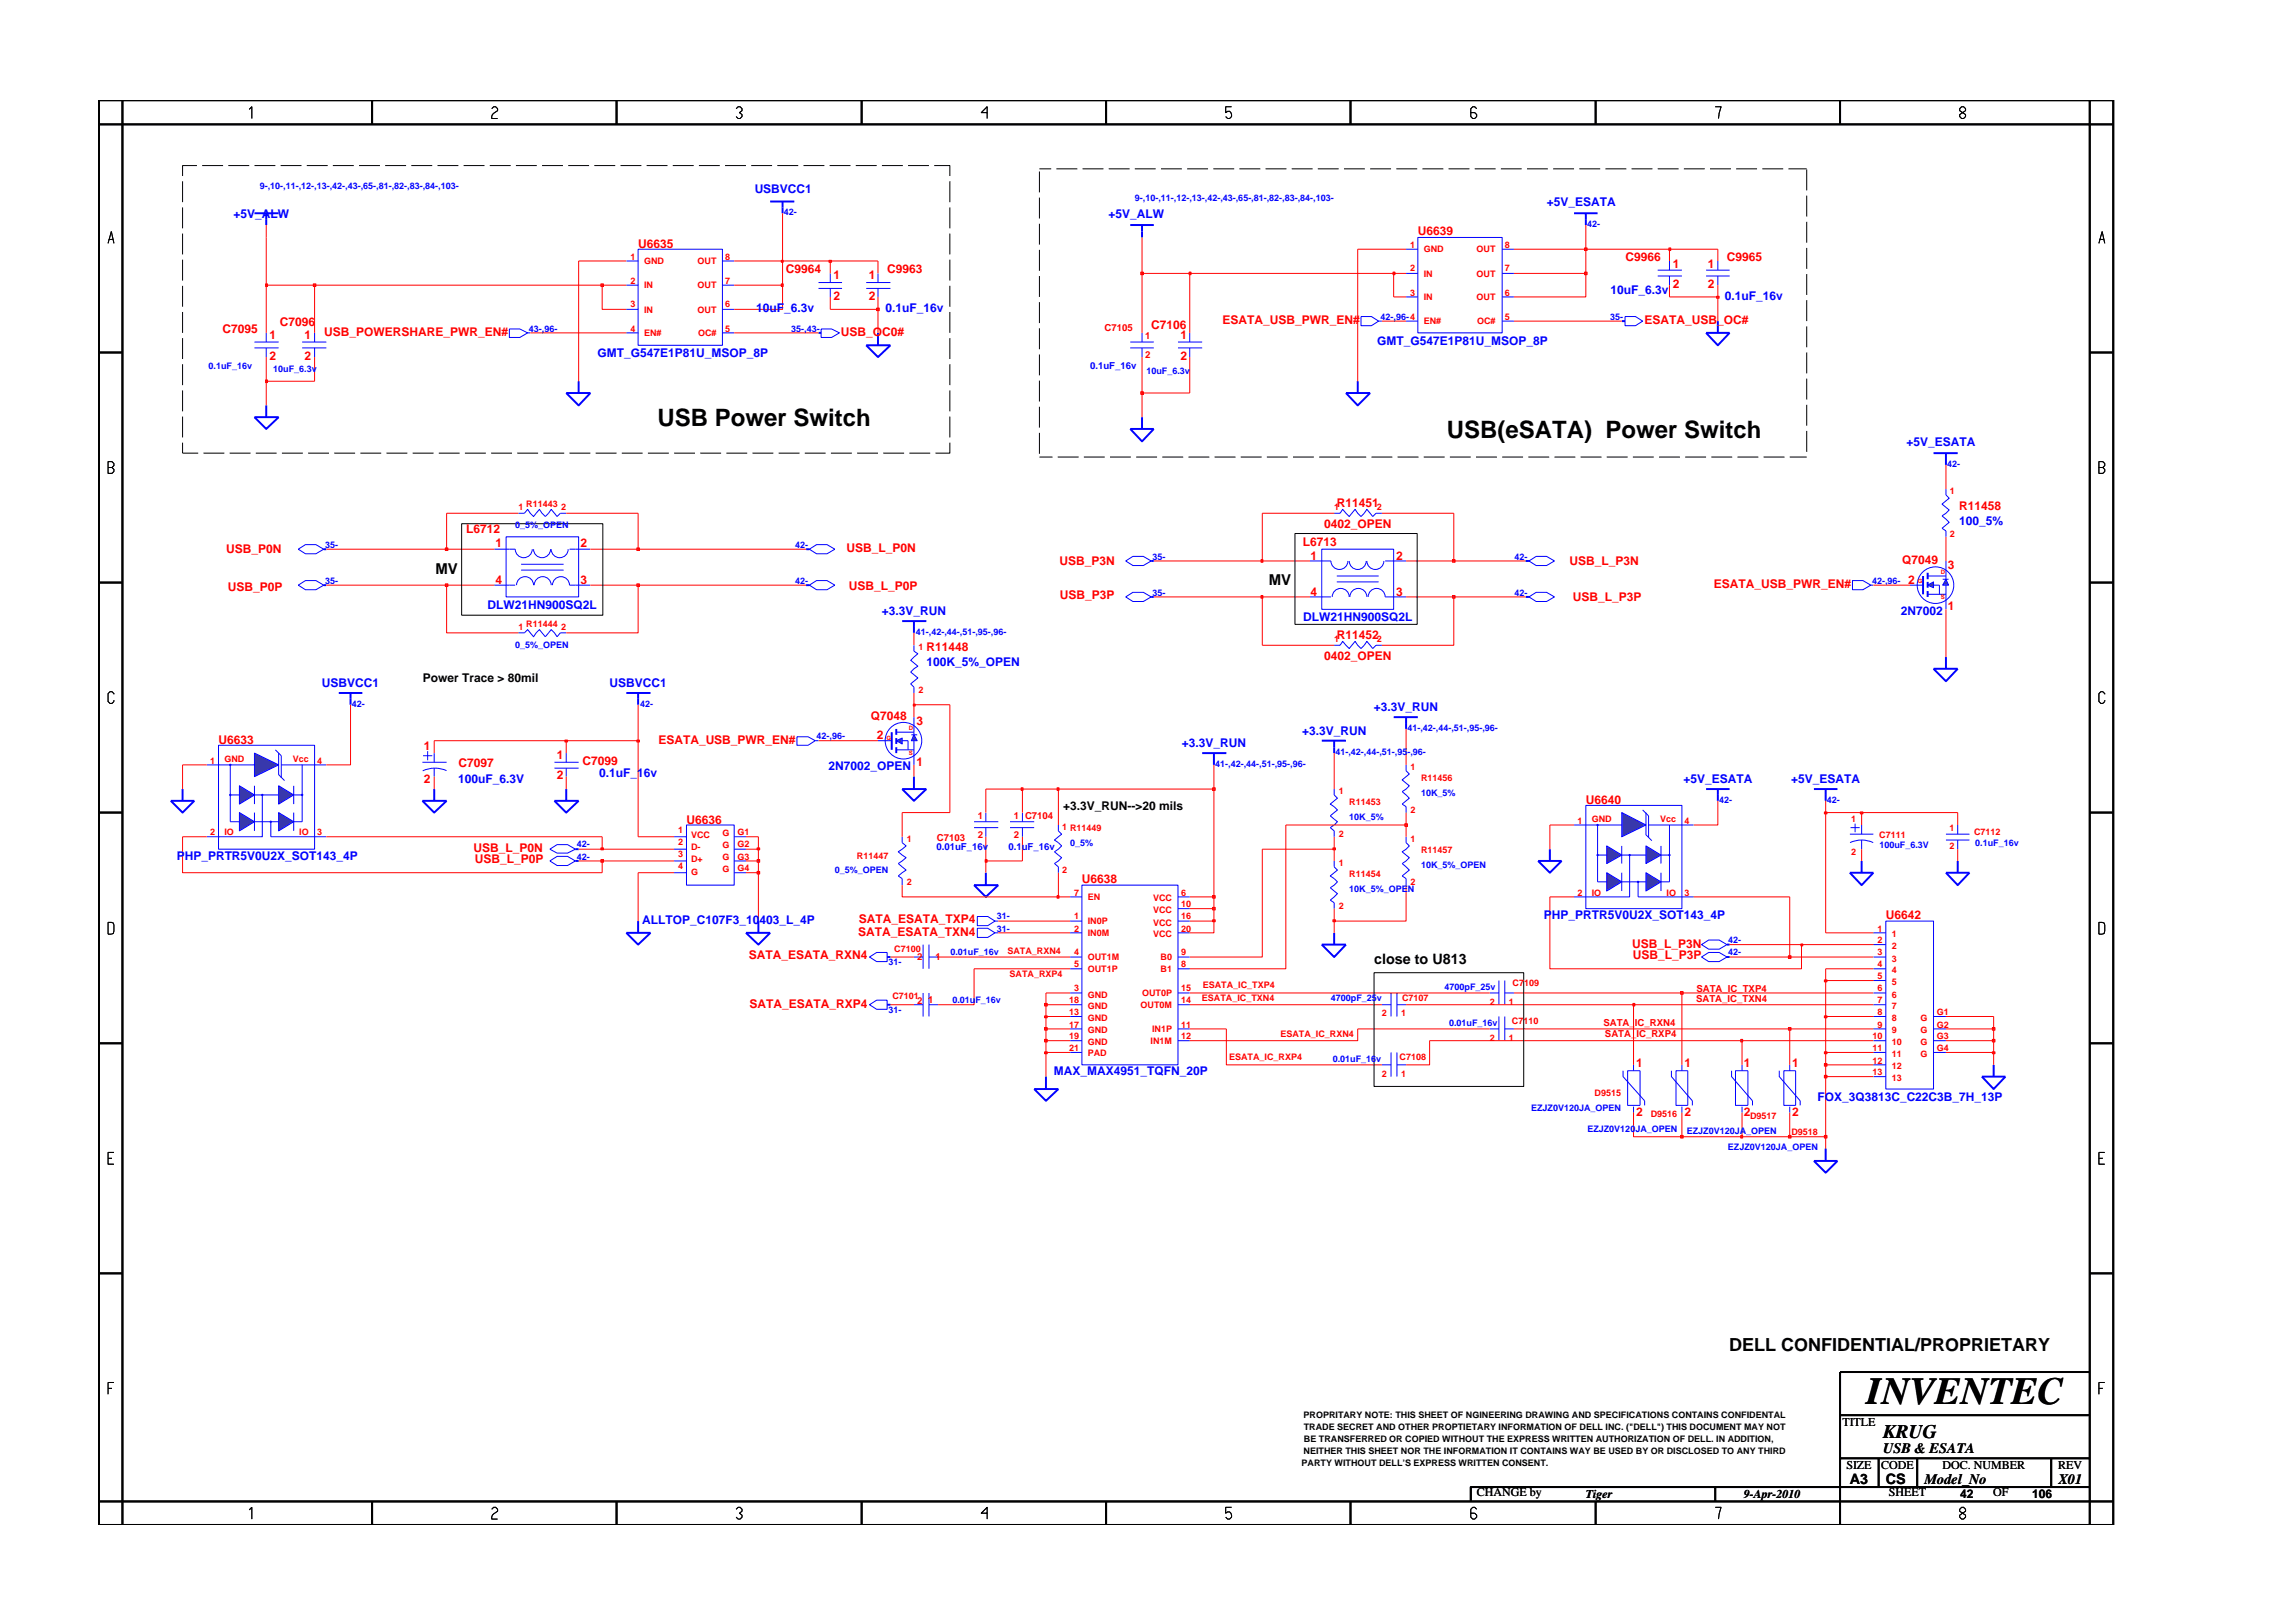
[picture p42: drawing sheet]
<svg xmlns="http://www.w3.org/2000/svg" width="297mm" height="210mm" viewBox="0 0 297 210" stroke-linecap="round" stroke-linejoin="round" font-family="sans-serif">
<defs><g id="words">
<text font-size="5" x="241.8" y="181.9">INVENTEC</text>
<g font-size="3.1">
<text x="85.2" y="55.2">USB Power Switch</text>
<text x="187.4" y="56.7">USB(eSATA) Power Switch</text>
</g>
<text font-size="2.5" x="244" y="186.3">KRUG</text>
<text font-size="2.3" x="224" y="175">DELL CONFIDENTIAL/PROPRIETARY</text>
<g font-size="1.9">
<text x="56.4" y="74.4">MV</text>
<text x="164.3" y="75.7">MV</text>
<text x="178" y="124.9">close to U813</text>
<text x="244" y="188.2">USB &amp; ESATA</text>
<text x="239.6" y="192.2">A3</text>
<text x="244.3" y="192.3">CS</text>
<text x="249.3" y="192.2">Model_No</text>
<text x="266.6" y="192.2">X01</text>
</g>
<g font-size="1.6" fill="#00f">
<text x="30.2" y="28.2">+5V_ALW</text>
<text x="97.8" y="25.1">USBVCC1</text>
<text x="143.6" y="28.2">+5V_ALW</text>
<text x="200.4" y="26.7">+5V_ESATA</text>
<text x="98" y="40.4">10uF_6.3v</text>
<text x="114.7" y="40.4">0.1uF_16v</text>
<text x="208.6" y="38.1">10uF_6.3v</text>
<text x="223.4" y="38.8">0.1uF_16v</text>
<text x="77.4" y="46.3">GMT_G547E1P81U_MSOP_8P</text>
<text x="178.4" y="44.7">GMT_G547E1P81U_MSOP_8P</text>
<text x="247" y="57.7">+5V_ESATA</text>
<text x="253.8" y="68">100_5%</text>
<text x="63.1" y="78.9">DLW21HN900SQ2L</text>
<text x="114.2" y="79.7">+3.3V_RUN</text>
<text x="168.8" y="80.5">DLW21HN900SQ2L</text>
<text x="246.2" y="79.6">2N7002</text>
<text x="41.7" y="89">USBVCC1</text>
<text x="79" y="89">USBVCC1</text>
<text x="120" y="86.3">100K_5%_OPEN</text>
<text x="168.7" y="95.2">+3.3V_RUN</text>
<text x="178" y="92.1">+3.3V_RUN</text>
<text x="59.3" y="101.5">100uF_6.3V</text>
<text x="77.6" y="100.6">0.1uF_16v</text>
<text x="107.3" y="99.8">2N7002_OPEN</text>
<text x="153.1" y="96.8">+3.3V_RUN</text>
<text x="218.1" y="101.5">+5V_ESATA</text>
<text x="232" y="101.5">+5V_ESATA</text>
<text x="22.9" y="111.4">PHP_PRTR5V0U2X_SOT143_4P</text>
<text x="83.2" y="119.7">ALLTOP_C107F3_10403_L_4P</text>
<text x="200" y="119.1">PHP_PRTR5V0U2X_SOT143_4P</text>
<text x="136.5" y="139.3">MAX_MAX4951_TQFN_20P</text>
<text x="235.4" y="142.6">FOX_3Q3813C_C22C3B_7H_13P</text>
</g>
<g font-size="1.6" fill="#f00">
<text x="82.7" y="32.1">U6635</text>
<text x="101.8" y="35.4">C9964</text>
<text x="114.9" y="35.4">C9963</text>
<text x="183.7" y="30.5">U6639</text>
<text x="210.6" y="33.8">C9966</text>
<text x="216.7" y="34.7">1</text>
<text x="221.2" y="34.7">1</text>
<text x="223.7" y="33.8">C9965</text>
<text x="108" y="36.2">1</text>
<text x="108" y="38.8">2</text>
<text x="112.5" y="36.2">1</text>
<text x="112.5" y="38.8">2</text>
<text x="158.4" y="42">ESATA_USB_PWR_EN#</text>
<text x="213" y="42">ESATA_USB_OC#</text>
<text x="216.7" y="37.3">2</text>
<text x="221.2" y="37.3">2</text>
<text x="28.8" y="43.2">C7095</text>
<text x="34.9" y="44">1</text>
<text x="34.9" y="46.6">2</text>
<text x="36.3" y="42.2">C7096</text>
<text x="39.5" y="44">1</text>
<text x="39.5" y="46.6">2</text>
<text x="42" y="43.5">USB_POWERSHARE_PWR_EN#</text>
<text x="108.9" y="43.5">USB_OC0#</text>
<text x="149.1" y="42.6">C7106</text>
<text x="152.9" y="44">1</text>
<text x="152.9" y="46.6">2</text>
<text x="173.2" y="65.7">R11451</text>
<text x="29.3" y="71.6">USB_P0N</text>
<text x="60.4" y="69">L6712</text>
<text x="64.2" y="70.9">1</text>
<text x="75.2" y="70.9">2</text>
<text x="109.7" y="71.5">USB_L_P0N</text>
<text x="168.8" y="70.7">L6713</text>
<text x="171.5" y="68.4">0402_OPEN</text>
<text x="253.8" y="66.1">R11458</text>
<text x="29.5" y="76.5">USB_P0P</text>
<text x="64.2" y="75.6">4</text>
<text x="75.2" y="75.6">3</text>
<text x="110" y="76.5">USB_L_P0P</text>
<text x="137.2" y="73.2">USB_P3N</text>
<text x="137.3" y="77.6">USB_P3P</text>
<text x="169.8" y="72.5">1</text>
<text x="169.8" y="77.2">4</text>
<text x="180.9" y="72.5">2</text>
<text x="180.9" y="77.2">3</text>
<text x="203.3" y="73.2">USB_L_P3N</text>
<text x="203.7" y="77.8">USB_L_P3P</text>
<text x="222" y="76.2">ESATA_USB_PWR_EN#</text>
<text x="246.4" y="73.1">Q7049</text>
<text x="247.2" y="75.6">2</text>
<text x="252.3" y="73.8">3</text>
<text x="173.2" y="82.7">R11452</text>
<text x="252.3" y="79">1</text>
<text x="120" y="84.4">R11448</text>
<text x="171.5" y="85.5">0402_OPEN</text>
<text x="112.8" y="93.2">Q7048</text>
<text x="113.6" y="95.8">2</text>
<text x="118.7" y="93.9">3</text>
<text x="28.3" y="96.4">U6633</text>
<text x="54.9" y="97.1">1</text>
<text x="54.9" y="101.5">2</text>
<text x="59.4" y="99.3">C7097</text>
<text x="72.1" y="98.3">1</text>
<text x="72.1" y="101">2</text>
<text x="75.5" y="99.1">C7099</text>
<text x="85.3" y="96.4">ESATA_USB_PWR_EN#</text>
<text x="118.7" y="99.2">1</text>
<text x="88.9" y="106.7">U6636</text>
<text x="205.4" y="104.2">U6640</text>
<text x="61.3" y="110.3">USB_L_P0N</text>
<text x="61.5" y="111.8">USB_L_P0P</text>
<text x="111.2" y="119.6">SATA_ESATA_TXP4</text>
<text x="140.2" y="114.4">U6638</text>
<text x="244.3" y="119.1">U6642</text>
<text x="97" y="124.3">SATA_ESATA_RXN4</text>
<text x="111.2" y="121.2">SATA_ESATA_TXN4</text>
<text x="211.4" y="122.8">USB_L_P3N</text>
<text x="211.5" y="124.3">USB_L_P3P</text>
<text x="97.1" y="130.6">SATA_ESATA_RXP4</text>
<text x="211.9" y="138.3">1</text>
<text x="218.2" y="138.3">1</text>
<text x="225.9" y="138.3">1</text>
<text x="232.2" y="138.3">1</text>
<text x="211.9" y="144.6">2</text>
<text x="218.2" y="144.6">2</text>
<text x="225.9" y="144.6">2</text>
<text x="232.2" y="144.6">2</text>
</g>
<g font-size="1.6">
<text x="54.8" y="88.4">Power Trace &gt; 80mil</text>
<text x="137.7" y="104.9">+3.3V_RUN--&gt;20 mils</text>
<text x="238.7" y="184.8">TITLE</text>
<text x="239.2" y="190.4">SIZE</text>
<text x="243.7" y="190.4">CODE</text>
<text x="251.7" y="190.4">DOC. NUMBER</text>
<text x="266.6" y="190.4">REV</text>
<text x="191.3" y="193.8">CHANGE by</text>
<text x="205.4" y="194.1">Tiger</text>
<text x="225.9" y="194.1">9-Apr-2010</text>
<text x="244.7" y="193.8">SHEET</text>
<text x="253.9" y="194.1">42</text>
<text x="258.2" y="193.8">OF</text>
<text x="263.3" y="194.1">106</text>
</g>
<g font-size="1.2" fill="#00f">
<text x="33.6" y="24.5">9-,10-,11-,12-,13-,42-,43-,65-,81-,82-,83-,84-,103-</text>
<text x="101.5" y="27.9">42-</text>
<text x="147" y="26">9-,10-,11-,12-,13-,42-,43-,65-,81-,82-,83-,84-,103-</text>
<text x="205.6" y="29.4">42-</text>
<text x="178.8" y="41.4">42-,96-4</text>
<text x="208.6" y="41.4">35-</text>
<text x="27" y="47.9">0.1uF_16v</text>
<text x="68.5" y="43">43-,96-</text>
<text x="102.5" y="43">35-,43-</text>
<text x="141.2" y="47.8">0.1uF_16v</text>
<text x="35.4" y="48.2">10uF_6.3v</text>
<text x="148.5" y="48.5">10uF_6.3v</text>
<text x="252.3" y="60.5">42-</text>
<text x="42.1" y="71">35-</text>
<text x="66.8" y="68.4">0_5%_OPEN</text>
<text x="103" y="71">42-</text>
<text x="42.1" y="75.6">35-</text>
<text x="103" y="75.6">42-</text>
<text x="149.3" y="72.5">35-</text>
<text x="149.3" y="77.2">35-</text>
<text x="196.2" y="72.5">42-</text>
<text x="196.2" y="77.2">42-</text>
<text x="242.5" y="75.6">42-,96-</text>
<text x="66.8" y="83.9">0_5%_OPEN</text>
<text x="118.6" y="82.2">41-,42-,44-,51-,95-,96-</text>
<text x="45.6" y="91.6">42-</text>
<text x="82.9" y="91.6">42-</text>
<text x="105.8" y="95.8">42-,96-</text>
<text x="182.3" y="94.7">41-,42-,44-,51-,95-,96-</text>
<text x="157.4" y="99.3">41-,42-,44-,51-,95-,96-</text>
<text x="173" y="97.8">41-,42-,44-,51-,95-,96-</text>
<text x="174.8" y="106.2">10K_5%</text>
<text x="184.1" y="103.2">10K_5%</text>
<text x="222.7" y="104">42-</text>
<text x="236.7" y="104">42-</text>
<text x="74.7" y="111.4">42-</text>
<text x="74.7" y="109.8">42-</text>
<text x="108.2" y="113.1">0_5%_OPEN</text>
<text x="121.3" y="110.2">0.01uF_16v</text>
<text x="130.6" y="110.2">0.1uF_16v</text>
<text x="138.6" y="109.6">0_5%</text>
<text x="184.1" y="112.5">10K_5%_OPEN</text>
<text x="243.5" y="109.8">100uF_6.3V</text>
<text x="255.9" y="109.6">0.1uF_16v</text>
<text x="129.1" y="119.1">31-</text>
<text x="174.8" y="115.6">10K_5%_OPEN</text>
<text x="115.1" y="125">31-</text>
<text x="123.1" y="123.7">0.01uF_16v</text>
<text x="129.1" y="120.7">31-</text>
<text x="223.9" y="123.7">42-</text>
<text x="223.9" y="122.2">42-</text>
<text x="115.1" y="131.2">31-</text>
<text x="123.4" y="129.9">0.01uF_16v</text>
<text x="172.4" y="129.7">4700pF_25v</text>
<text x="187.1" y="128.3">4700pF_25v</text>
<text x="172.7" y="137.5">0.01uF_16v</text>
<text x="187.7" y="133">0.01uF_16v</text>
<text x="198.3" y="144">EZJZ0V120JA_OPEN</text>
<text x="205.6" y="146.7">EZJZ0V120JA_OPEN</text>
<text x="218.5" y="146.9">EZJZ0V120JA_OPEN</text>
<text x="223.8" y="149">EZJZ0V120JA_OPEN</text>
</g>
<g font-size="1.2" fill="#f00">
<text x="81.7" y="33.6">1</text>
<text x="83.4" y="34.2">GND</text>
<text x="90.4" y="34.2">OUT</text>
<text x="93.9" y="33.6">8</text>
<text x="182.7" y="35.2">2</text>
<text x="182.7" y="32.1">1</text>
<text x="184.4" y="35.8">IN</text>
<text x="184.4" y="32.7">GND</text>
<text x="191.3" y="35.8">OUT</text>
<text x="191.3" y="32.7">OUT</text>
<text x="194.9" y="35.2">7</text>
<text x="194.9" y="32.1">8</text>
<text x="81.7" y="36.8">2</text>
<text x="81.7" y="39.8">3</text>
<text x="83.4" y="37.4">IN</text>
<text x="83.4" y="40.5">IN</text>
<text x="90.4" y="40.5">OUT</text>
<text x="90.4" y="37.4">OUT</text>
<text x="93.9" y="39.8">6</text>
<text x="93.9" y="36.8">7</text>
<text x="182.7" y="38.3">3</text>
<text x="184.4" y="38.9">IN</text>
<text x="191.3" y="38.9">OUT</text>
<text x="194.9" y="38.3">6</text>
<text x="194.9" y="41.4">5</text>
<text x="81.7" y="43">4</text>
<text x="83.4" y="43.5">EN#</text>
<text x="90.4" y="43.5">OC#</text>
<text x="93.9" y="43">5</text>
<text x="143.1" y="42.9">C7105</text>
<text x="148.4" y="46.4">2</text>
<text x="148.4" y="44">1</text>
<text x="184.4" y="42">EN#</text>
<text x="191.4" y="42">OC#</text>
<text x="68.2" y="65.7">R11443</text>
<text x="252.6" y="64">1</text>
<text x="67.2" y="66.1">1</text>
<text x="72.7" y="66.1">2</text>
<text x="172.8" y="66.1">1</text>
<text x="178.4" y="66.1">2</text>
<text x="252.6" y="69.5">2</text>
<text x="67.2" y="81.6">1</text>
<text x="68.2" y="81.2">R11444</text>
<text x="72.7" y="81.6">2</text>
<text x="172.8" y="83.2">1</text>
<text x="178.4" y="83.2">2</text>
<text x="119" y="84.2">1</text>
<text x="119" y="89.8">2</text>
<text x="27.2" y="98.9">1</text>
<text x="29.1" y="98.7">GND</text>
<text x="37.9" y="98.7">Vcc</text>
<text x="41.1" y="98.9">4</text>
<text x="182.7" y="99.8">1</text>
<text x="184.1" y="101.2">R11456</text>
<text x="87.9" y="107.9">1</text>
<text x="126.7" y="106.1">1</text>
<text x="131.3" y="106.1">1 C7104</text>
<text x="137.6" y="107.6">1 R11449</text>
<text x="173.4" y="102.9">1</text>
<text x="174.8" y="104.3">R11453</text>
<text x="182.7" y="105.3">2</text>
<text x="204.4" y="106.7">1</text>
<text x="206.2" y="106.5">GND</text>
<text x="215" y="106.5">Vcc</text>
<text x="218.2" y="106.7">4</text>
<text x="239.8" y="106.5">1</text>
<text x="252.5" y="107.6">1</text>
<text x="27.2" y="108.2">2</text>
<text x="29.1" y="108.2">IO</text>
<text x="38.8" y="108.2">IO</text>
<text x="41.1" y="108.2">3</text>
<text x="87.9" y="109.4">2</text>
<text x="87.9" y="111">3</text>
<text x="87.9" y="112.6">4</text>
<text x="89.5" y="108.6">VCC</text>
<text x="89.5" y="110.2">D-</text>
<text x="89.5" y="111.7">D+</text>
<text x="89.5" y="113.3">G</text>
<text x="93.6" y="111.4">G</text>
<text x="93.6" y="113">G</text>
<text x="93.6" y="108.3">G</text>
<text x="93.6" y="109.8">G</text>
<text x="95.5" y="112.9">G4</text>
<text x="95.5" y="108.2">G1</text>
<text x="95.5" y="109.8">G2</text>
<text x="95.5" y="111.4">G3</text>
<text x="111" y="111.3">R11447</text>
<text x="117.5" y="109.1">1</text>
<text x="121.4" y="108.9">C7103</text>
<text x="126.7" y="108.6">2</text>
<text x="131.3" y="108.6">2</text>
<text x="137.6" y="113.1">2</text>
<text x="173.4" y="108.4">2</text>
<text x="173.4" y="112.2">1</text>
<text x="174.8" y="113.7">R11454</text>
<text x="182.7" y="109.1">1</text>
<text x="184.1" y="110.5">R11457</text>
<text x="239.8" y="110.8">2</text>
<text x="243.4" y="108.6">C7111</text>
<text x="252.5" y="110">2</text>
<text x="255.7" y="108.1">C7112</text>
<text x="117.5" y="114.7">2</text>
<text x="139.2" y="116">7</text>
<text x="139.2" y="119.1">1</text>
<text x="140.9" y="116.6">EN</text>
<text x="140.9" y="119.7">IN0P</text>
<text x="149.4" y="119.9">VCC</text>
<text x="149.4" y="116.8">VCC</text>
<text x="149.4" y="118.3">VCC</text>
<text x="153" y="119.1">16</text>
<text x="153" y="116">6</text>
<text x="153" y="117.5">10</text>
<text x="173.4" y="117.7">2</text>
<text x="182.7" y="114.7">2</text>
<text x="204.4" y="116">2</text>
<text x="206.2" y="116">IO</text>
<text x="215.9" y="116">IO</text>
<text x="218.2" y="116">3</text>
<text x="115.9" y="123.4">C7100</text>
<text x="118.8" y="124.4">2</text>
<text x="121.2" y="124.4">1</text>
<text x="130.5" y="123.6">SATA_RXN4</text>
<text x="139.2" y="120.7">2</text>
<text x="139.2" y="123.7">4</text>
<text x="139.2" y="125.3">5</text>
<text x="140.9" y="121.3">IN0M</text>
<text x="140.9" y="124.4">OUT1M</text>
<text x="140.9" y="125.9">OUT1P</text>
<text x="149.4" y="121.4">VCC</text>
<text x="150.3" y="124.4">B0</text>
<text x="150.3" y="125.9">B1</text>
<text x="153" y="120.7">20</text>
<text x="153" y="123.7">9</text>
<text x="153" y="125.3">8</text>
<text x="243.2" y="122.2">2</text>
<text x="243.2" y="123.7">3</text>
<text x="243.2" y="125.3">4</text>
<text x="243.2" y="120.7">1</text>
<text x="245.1" y="123">2</text>
<text x="245.1" y="124.6">3</text>
<text x="245.1" y="121.4">1</text>
<text x="115.6" y="129.4">C7101</text>
<text x="118.8" y="130.1">2</text>
<text x="120.2" y="129.9">1</text>
<text x="130.8" y="126.5">SATA_RXP4</text>
<text x="138.5" y="130">18</text>
<text x="138.5" y="131.5">13</text>
<text x="139.2" y="128.4">3</text>
<text x="140.9" y="129.2">GND</text>
<text x="140.9" y="130.8">GND</text>
<text x="147.8" y="130.6">OUT0M</text>
<text x="148" y="129.1">OUT0P</text>
<text x="153" y="130">14</text>
<text x="153" y="128.4">15</text>
<text x="155.7" y="129.7">ESATA_IC_TXN4</text>
<text x="155.8" y="128">ESATA_IC_TXP4</text>
<text x="179" y="131.7">2</text>
<text x="181.5" y="131.7">1</text>
<text x="181.6" y="129.7">C7107</text>
<text x="193" y="130.2">2</text>
<text x="195.5" y="130.2">1</text>
<text x="195.9" y="127.7">C7109</text>
<text x="219.7" y="129.9">SATA_IC_TXN4</text>
<text x="219.8" y="128.5">SATA_IC_TXP4</text>
<text x="243.2" y="131.5">8</text>
<text x="243.2" y="126.9">5</text>
<text x="243.2" y="128.4">6</text>
<text x="243.2" y="130">7</text>
<text x="245.1" y="126.1">4</text>
<text x="245.1" y="127.6">5</text>
<text x="245.1" y="129.2">6</text>
<text x="245.1" y="130.8">7</text>
<text x="250.9" y="131.5">G1</text>
<text x="138.5" y="133.1">17</text>
<text x="138.5" y="134.6">19</text>
<text x="138.5" y="136.2">21</text>
<text x="140.9" y="135.4">GND</text>
<text x="140.9" y="132.3">GND</text>
<text x="140.9" y="133.9">GND</text>
<text x="140.9" y="136.8">PAD</text>
<text x="149.1" y="135.2">IN1M</text>
<text x="149.2" y="133.7">IN1P</text>
<text x="153" y="134.6">12</text>
<text x="153" y="133.1">11</text>
<text x="159.2" y="137.4">ESATA_IC_RXP4</text>
<text x="165.9" y="134.3">ESATA_IC_RXN4</text>
<text x="181.3" y="137.4">C7108</text>
<text x="193" y="134.8">2</text>
<text x="195.5" y="134.8">1</text>
<text x="195.9" y="132.6">C7110</text>
<text x="207.7" y="132.9">SATA_IC_RXN4</text>
<text x="207.9" y="134.3">SATA_IC_RXP4</text>
<text x="242.6" y="137.8">12</text>
<text x="242.6" y="134.6">10</text>
<text x="242.6" y="136.2">11</text>
<text x="243.2" y="133.1">9</text>
<text x="245.1" y="132.3">8</text>
<text x="245.1" y="133.9">9</text>
<text x="245.1" y="135.4">10</text>
<text x="245.1" y="136.9">11</text>
<text x="248.8" y="132.3">G</text>
<text x="248.8" y="133.9">G</text>
<text x="248.8" y="135.4">G</text>
<text x="248.8" y="136.9">G</text>
<text x="250.9" y="133.1">G2</text>
<text x="250.9" y="134.6">G3</text>
<text x="250.9" y="136.2">G4</text>
<text x="179" y="139.5">2</text>
<text x="181.5" y="139.5">1</text>
<text x="206.6" y="142">D9515</text>
<text x="242.6" y="139.3">13</text>
<text x="245.1" y="138.5">12</text>
<text x="245.1" y="140.1">13</text>
<text x="213.9" y="144.7">D9516</text>
<text x="226.7" y="145">D9517</text>
<text x="232.1" y="147.1">D9518</text>
</g>
<g font-size="1.2">
<text x="168.9" y="183.8">PROPRITARY NOTE: THIS SHEET OF NGINEERING DRAWING AND SPECIFICATIONS CONTAINS CONFIDENTAL</text>
<text x="168.9" y="185.3">TRADE SECRET AND OTHER PROPTIETARY INFORMATION OF DELL INC. (&quot;DELL&quot;) THIS DOCUMENT MAY NOT</text>
<text x="168.6" y="189.9">PARTY WITHOUT DELL’S EXPRESS WRITTEN CONSENT.</text>
<text x="168.9" y="188.4">NEITHER THIS SHEET NOR THE INFORMATION IT CONTAINS WAY BE USED BY OR DISCLOSED TO ANY THIRD</text>
<text x="168.9" y="186.8">BE TRANSFERRED OR COPIED WITHOUT THE EXPRESS WRITTEN AUTHORIZATION OF DELL. IN ADDITION,</text>
</g>
<g font-size=".8" fill="#f00">
<text x="248.4" y="75.6">G</text>
<text x="251.4" y="74.4">D</text>
<text x="251.4" y="77.6">S</text>
<text x="114.8" y="95.8">G</text>
<text x="117.7" y="94.6">D</text>
<text x="117.7" y="97.8">S</text>
</g>
</g></defs>
<g fill="none" stroke="#00f" stroke-width=".13">
<path d="M81.1 36.9h1.6M81.1 33.8h1.6M82.7 32.3h10.9v12.4h-10.9zM93.6 36.9h1.5M93.6 33.8h1.5M106 36.6h3.1M106 37.4h3.1M107.6 35.4v1.2M107.6 37.4v1.1M112.2 36.6h3.1M112.2 37.4h3.1M113.7 35.4v1.2"/>
<path d="M113.7 37.4v1.1M66 42.6h1.3l1.1 .5-1.1 .6h-1.3zM68.4 43.1h.3M81.1 43.1h1.6M81.1 40.1h1.6M93.6 43.1h1.5M93.6 40.1h1.5M152.6 44.3h3.1M152.6 45.1h3.1M154.1 43.1v1.2M154.1 45.1v1.2M176.3 41h1.4l.9 .6-.9 .6h-1.4z"/>
<path d="M178.6 41.6h.4M38.6 75.8l1-.6h1.3l1 .6-1 .6h-1.3zM64 71.1h2.7a1.1 1.1 0 0 0 1.1 1.1 1.1 1.1 0 0 0 1.1-1.1M64 75.8h2.7M65.6 69.5h9.4v7.8h-9.4zM66.9 75.8a1.1 1.1 0 0 1 1.1-1.1 1.1 1.1 0 0 1 1.1 1.1M67.5 73.9h5.5M67.5 73.1h5.5M69.1 71.1a1.1 1.1 0 0 0 1.1 1.1 1.1 1.1 0 0 0 1.1-1.1M69.2 75.8a1.1 1.1 0 0 1 1.1-1.1 1.1 1.1 0 0 1 1.1 1.1M71.4 71.1a1.1 1.1 0 0 0 1.1 1.1 1.1 1.1 0 0 0 1.1-1.1M71.6 75.8a1.1 1.1 0 0 1 1.1-1.1 1.1 1.1 0 0 1 1.1 1.1h2.7"/>
<path d="M73.8 71.1h2.7M104.8 71.1l1-.5h1.3l1 .5-1 .6h-1.3zM104.8 75.8l1-.6h1.3l1 .6-1 .6h-1.3zM145.8 72.7l1-.6h1.3l1 .6-1 .6h-1.3zM145.8 77.3l1-.6h1.3l1 .6-1 .6h-1.3zM172.8 66.5h.8l.3-.5 .9 .9 .7-.9 .8 .9 .8-.9 .7 .9 .5-.4h.7M247.4 75.8h1.7M103.2 95.4h1.5l.9 .6-.9 .5h-1.5zM105.6 96h.4M118.4 83.6v.8l.5 .3-.9 .8 .9 .8-.9 .8 .9 .7-.9 .8 .4 .4v.8M182.1 99.1v.8l.5 .4-1 .7 1 .8-1 .8 1 .8-1 .8 .5 .3v.8M71.2 110l1-.6h1.3l1 .6-1 .5h-1.3z"/>
<path d="M126.6 118.7h1.4l.9 .6-.9 .6h-1.4zM128.9 119.3h.4M138.6 119.3h1.6M138.6 116.2h1.6M140.2 114.7h12.4v23.3h-12.4zM152.6 119.3h1.5M152.6 116.2h1.5M152.6 117.7h1.5M239.6 108.1h3.1M239.7 109.2a3.6 3.6 0 0 1 3 0M239.7 107.2h1.2M240.3 106.7v1.1"/>
<path d="M241.2 106.9v1.2M241.2 108.8v1.2M112.6 130.2l1-.6h1.3v1.2h-1.3zM112.6 124l1-.6h1.3v1.2h-1.3zM118.4 124h1.2M119.6 122.4v3.1M120.3 124h1.2M120.3 122.4v3.1M138.6 120.8h1.6M138.6 124h1.6M138.6 125.5h1.6M138.6 128.6h1.6"/>
<path d="M138.6 130.2h1.6M138.6 131.7h1.6M138.6 133.3h1.6M138.6 134.8h1.6M138.6 136.3h1.6M152.6 120.8h1.5M152.6 124h1.5M152.6 125.5h1.5M152.6 128.6h1.5M152.6 130.2h1.5M152.6 133.3h1.5M152.6 134.8h1.5"/>
<path d="M179 138h1.2M180.2 136.3v3.2M181 138h1.1M181 136.3v3.2M193 128.6h1.2M193 133.3h1.2M194.2 127v3.2M194.2 131.7v3.1M194.9 128.6h1.2M194.9 133.3h1.2M194.9 127v3.2M194.9 131.7v3.1"/>
<path d="M216.5 138.7v.8l2.7 3.1v.6M217.1 138.7h1.5v4.5h-1.5zM217.9 138v.7M224.3 138.7v.8l2.7 3.1v.6M224.8 138.7h1.6v4.5h-1.6zM225.7 138v.7M217.9 143.4v.7M225.7 143.4v.7"/>
</g>
<g fill="none" stroke="#00f" stroke-width=".25">
<path d="M33 27.6h3.1M34.5 27.6v1.6M99.8 26.1h3.1M101.4 26.1v1.5M146.4 29.2h3.1M147.9 29.2v1.6M73.3 50.9h3.2l-1.5 1.6zM75 49.4v1.5M112.2 44.7h3.1l-1.6 1.6zM113.7 43.1v1.6M250.5 58.7h3.1M252.1 58.7v1.5"/>
<path d="M41.9 75.8h.4M104.4 71.1h.4M104.4 75.8h.4M149.1 72.7h.4M149.1 77.3h.4M249.1 74.6v2.4M171.2 96h3.2M172.8 96v1.6M22.1 103.7h3.1l-1.5 1.6zM23.7 102.2v1.5M74.5 110h.5M98.2 119.3v1.5"/>
<path d="M221 102.2h3.1M222.5 102.2v1.5M96.6 120.8h3.2l-1.6 1.6zM114.9 130.2h.4M114.9 124h.4M256.7 139.5h3.1l-1.5 1.6zM258.3 138v1.5"/>
</g>
<path d="M252.1 75l.3 .8h-.7z" fill="#3c3cc8"/>
<path d="M251.7 75h.7M252.1 75l.3 .8h-.7z" fill="none" stroke="#00f" stroke-width=".13"/>
<path d="M249.7 75.8l.8-.4v.7z" fill="#3c3cc8"/>
<g fill="none" stroke="#00f" stroke-width=".13">
<path d="M182.1 35.4h1.6M182.1 32.3h1.6M182.1 38.5h1.6M183.7 30.8h10.9v12.3h-10.9zM194.6 35.4h1.5M194.6 32.3h1.5M194.6 38.5h1.5M214.7 35h3.2M214.7 35.8h3.2M216.3 33.8v1.2M216.3 35.8v1.1M221 35h3.1"/>
<path d="M221 35.8h3.1M222.5 33.8v1.2M222.5 35.8v1.1M33 44.3h3.1M33 45.1h3.1M34.5 43.1v1.2M34.5 45.1v1.2M39.1 44.3h3.2M39.1 45.1h3.2M40.8 43.1v1.2M40.8 45.1v1.2M146.4 44.3h3.1"/>
<path d="M146.4 45.1h3.1M147.9 43.1v1.2M147.9 45.1v1.2M182.1 41.6h1.6M194.6 41.6h1.5M210.5 41h1.4l.9 .6-.9 .6h-1.4zM169.7 72.7h2.7a1.1 1.1 0 0 0 1.1 1.1 1.1 1.1 0 0 0 1.1-1.1M169.7 77.3h2.7M171.2 71.1h9.3v7.8h-9.3zM172.6 77.3a1.1 1.1 0 0 1 1.1-1.1 1.1 1.1 0 0 1 1.1 1.1M173.2 74.6h5.4M173.2 75.4h5.4"/>
<path d="M174.8 72.7a1.1 1.1 0 0 0 1.1 1.1 1.1 1.1 0 0 0 1.1-1.1M174.9 77.3a1.1 1.1 0 0 1 1.1-1.1 1.1 1.1 0 0 1 1.1 1.1M177.1 72.7a1.1 1.1 0 0 0 1.1 1.1 1.1 1.1 0 0 0 1.1-1.1M177.2 77.3a1.1 1.1 0 0 1 1.1-1.1 1.1 1.1 0 0 1 1.1 1.1h2.7M179.4 72.7h2.7M240 75.2h1.3l1 .6-1 .6h-1.3zM242.3 75.8h.4M249.7 75.8l.8-.4v.7zM249.7 77h2.4M249.7 74.6h2.4M250.5 75.8h.7v1.2M252.1 72.7v2.3"/>
<path d="M252.1 75.8v3.1M54.7 98.7h3.2M54.8 97.9h1.2M55.4 97.3v1.2M56.2 97.6v1.1M56.2 99.5v1.1M57.8 99.8a3.7 3.7 0 0 0-3 .1M113.7 96h1.8M172.8 83.6h.8l.3-.5 .9 .9 .7-.9 .8 .9 .8-.9 .7 .9 .5-.4h.7M71.2 111.5l1-.6h1.3l1 .6-1 .6h-1.3zM126.2 106.5h3.1M126.2 107.2h3.1"/>
<path d="M127.7 105.3v1.2M127.7 107.2v1.2M137.1 106.9v.7l.4 .5-.9 .7 .9 .8-.9 .7 .9 .8-.9 .8 .5 .4v.8M172.8 102.2v.8l.5 .4-1 .8 1 .7-1 .8 1 .8-1 .7 .5 .4v.8M182.1 108.4v.8l.5 .4-1 .7 1 .8-1 .8 1 .8-1 .8 .5 .3v.9M244.3 119.3h6.2v21.8h-6.2zM118.4 130.2h1.2M119.6 128.6v3.1M120.3 130.2h1.2M120.3 128.6v3.1M179 130.2h1.2M180.2 128.6v3.1"/>
<path d="M181 130.2h1.1M181 128.6v3.1M210.3 138.7v.8l2.7 3.1v.6M210.8 138.7h1.7v4.5h-1.7zM211.6 138v.7M230.5 138.7v.8l2.7 3.1v.6M231.1 138.7h1.5v4.5h-1.5zM231.8 138v.7M242.7 122.4h1.6M242.7 120.8h1.6M242.7 125.5h1.6M242.7 124h1.6"/>
<path d="M242.7 128.6h1.6M242.7 127h1.6M242.7 130.2h1.6M242.7 134.8h1.6M242.7 136.3h1.6M242.7 131.7h1.6M242.7 133.3h1.6M242.7 139.5h1.6M242.7 138h1.6M250.5 134.8h1.6M250.5 136.3h1.6M250.5 131.7h1.6"/>
<path d="M250.5 133.3h1.6M211.6 143.4v.7M231.8 143.4v.7"/>
<circle cx="250.7" cy="75.8" r="2.37"/>
</g>
<g fill="none" stroke="#00f" stroke-width=".25">
<path d="M146.4 55.6h3.1l-1.6 1.6zM147.9 54v1.6M210.1 41.6h.4M221 43.1h3.1l-1.6 1.6zM222.5 41.6v1.5M249.7 74.2v.8M249.7 75.4v.7M249.7 76.6v.7M43.9 89.8h3M45.4 89.8v1.5M81.1 89.8h3.2M82.7 89.8v1.5"/>
<path d="M115.5 94.9v2.2M116.9 80.5h3.1M118.4 80.5v1.5M250.5 86.6h3.1l-1.5 1.7zM252.1 85.1v1.5M54.7 103.7h3.2l-1.7 1.6zM56.2 102.2v1.5M74.5 111.5h.5M239.6 113.1h3.1l-1.5 1.6zM241.2 111.5v1.6M235 150.4h3l-1.5 1.5zM236.5 148.8v1.6"/>
</g>
<path d="M118.4 95.2l.4 .8h-.7z" fill="#3c3cc8"/>
<path d="M118.1 95.2h.7M118.4 95.2l.4 .8h-.7z" fill="none" stroke="#00f" stroke-width=".13"/>
<path d="M116.1 96l.8-.4v.8z" fill="#3c3cc8"/>
<g fill="none" stroke="#00f" stroke-width=".13">
<path d="M116.1 96l.8-.4v.8zM116.1 97.1h2.3M116.1 94.9h2.3M116.9 96h.7v1.1M118.4 92.9v2.3M118.4 96v3.1M203.9 106.9h1.5M205.4 104.3h12.5v13.4h-12.5zM213.2 105.3v2.8l.8 .8M217.9 106.9h1.5M217.9 116.2h1.5"/>
<circle cx="117" cy="96" r="2.37"/>
</g>
<path d="M116.1 94.4v.8M116.1 95.6v.8M116.1 96.8v.8M235 102.2h3M236.5 102.2v1.5" fill="none" stroke="#00f" stroke-width=".25"/>
<path d="M210.1 105.3l3.1 1.6-3.1 1.5z" fill="#3c3cc8"/>
<path d="M210.1 105.3l3.1 1.6-3.1 1.5z" fill="none" stroke="#00f" stroke-width=".13"/>
<circle cx="211.1" cy="110.8" r=".08" fill="#3c3cc8"/>
<circle cx="211.1" cy="110.8" r=".08" fill="none" stroke="#00f" stroke-width=".13"/>
<path d="M208.1 109.6l2 1.2-2 1.1z" fill="#3c3cc8"/>
<path d="M208.1 109.6l2 1.2-2 1.1zM210.1 109.6v2.3M210.1 110.8h3.1" fill="none" stroke="#00f" stroke-width=".13"/>
<path d="M213.2 109.6l2 1.2-2 1.1z" fill="#3c3cc8"/>
<path d="M212.8 104.9l.8 .8v2.8M213.2 109.6l2 1.2-2 1.1zM215.2 109.6v2.3" fill="none" stroke="#00f" stroke-width=".13"/>
<path d="M208.1 113.1l2 1.1-2 1.2z" fill="#3c3cc8"/>
<path d="M207 110.8h1.1M208.1 113.1l2 1.1-2 1.2zM210.1 113.1v2.3" fill="none" stroke="#00f" stroke-width=".13"/>
<circle cx="207" cy="110.8" r=".08" fill="#3c3cc8"/>
<circle cx="207" cy="110.8" r=".08" fill="none" stroke="#00f" stroke-width=".13"/>
<circle cx="207" cy="106.9" r=".08" fill="#3c3cc8"/>
<g fill="none" stroke="#00f" stroke-width=".13">
<path d="M215.2 110.8h1.1M216.3 106.9v7.3"/>
<circle cx="207" cy="106.9" r=".08"/>
</g>
<circle cx="216.3" cy="110.8" r=".08" fill="#3c3cc8"/>
<g fill="none" stroke="#00f" stroke-width=".13">
<path d="M207 106.9v7.3"/>
<circle cx="216.3" cy="110.8" r=".08"/>
</g>
<path d="M213.2 113.1l2 1.1-2 1.2z" fill="#3c3cc8"/>
<path d="M210.1 114.2h3.1M213.2 113.1l2 1.1-2 1.2zM215.2 113.1v2.3M215.2 114.2h1.1" fill="none" stroke="#00f" stroke-width=".13"/>
<circle cx="212.2" cy="114.2" r=".08" fill="#3c3cc8"/>
<g fill="none" stroke="#00f" stroke-width=".13">
<path d="M26.8 99.1h1.5M28.3 96.5h12.5v13.5h-12.5zM36.1 97.6v2.8l.8 .7M40.8 99.1h1.5M40.8 108.4h1.5M205.4 106.9h4.7M207 114.2h1.1M211.1 110.8v5.4h-7.2M212.2 114.2v2h5.7M213.6 106.9h4.3"/>
<circle cx="212.2" cy="114.2" r=".08"/>
</g>
<path d="M33 97.6l3.1 1.5-3.1 1.5z" fill="#3c3cc8"/>
<path d="M33 97.6l3.1 1.5-3.1 1.5z" fill="none" stroke="#00f" stroke-width=".13"/>
<circle cx="34" cy="103" r=".08" fill="#3c3cc8"/>
<circle cx="34" cy="103" r=".08" fill="none" stroke="#00f" stroke-width=".13"/>
<path d="M31 101.8l2 1.2-2 1.2z" fill="#3c3cc8"/>
<path d="M31 101.8l2 1.2-2 1.2zM33 101.8v2.4M33 103h3.1" fill="none" stroke="#00f" stroke-width=".13"/>
<path d="M36.1 101.8l1.9 1.2-1.9 1.2z" fill="#3c3cc8"/>
<path d="M35.7 97.1l.7 .8v2.9M36.1 101.8l1.9 1.2-1.9 1.2zM38 101.8v2.4" fill="none" stroke="#00f" stroke-width=".13"/>
<path d="M31 105.3l2 1.2-2 1.1z" fill="#3c3cc8"/>
<path d="M29.8 103h1.2M31 105.3l2 1.2-2 1.1zM33 105.3v2.3" fill="none" stroke="#00f" stroke-width=".13"/>
<circle cx="29.8" cy="103" r=".08" fill="#3c3cc8"/>
<circle cx="29.8" cy="103" r=".08" fill="none" stroke="#00f" stroke-width=".13"/>
<circle cx="29.8" cy="99.1" r=".08" fill="#3c3cc8"/>
<g fill="none" stroke="#00f" stroke-width=".13">
<path d="M39.1 99.1v7.4M38 103h1.1"/>
<circle cx="29.8" cy="99.1" r=".08"/>
</g>
<circle cx="39.1" cy="103" r=".08" fill="#3c3cc8"/>
<g fill="none" stroke="#00f" stroke-width=".13">
<path d="M29.8 99.1v7.4"/>
<circle cx="39.1" cy="103" r=".08"/>
</g>
<path d="M36.1 105.3l1.9 1.2-1.9 1.1z" fill="#3c3cc8"/>
<path d="M33 106.5h3.1M36.1 105.3l1.9 1.2-1.9 1.1zM38 105.3v2.3M38 106.5h1.1" fill="none" stroke="#00f" stroke-width=".13"/>
<circle cx="35.1" cy="106.5" r=".08" fill="#3c3cc8"/>
<g fill="none" stroke="#00f" stroke-width=".13">
<path d="M106.4 42.6h1.3l1 .5-1 .6h-1.3zM38.6 71.1l1-.5h1.3l1 .5-1 .6h-1.3zM67.2 66.5h.7l.5-.5 .7 .9 .8-.9 .7 .9 .8-.9 .8 .9 .4-.4h.7M198.1 72.7l.9-.6h1.3l1.1 .6-1.1 .6h-1.3zM198.1 77.3l.9-.6h1.3l1.1 .6-1.1 .6h-1.3zM252.1 63.4v.7l.4 .4-.9 .8 .9 .8-.9 .7 .9 .9-.9 .7 .5 .4v.7M28.3 99.1h4.7M36.4 99.1h4.4M67.2 82h.7l.5-.4 .7 .9 .8-.9 .7 .9 .8-.9 .8 .9 .4-.5h.7M71.8 98.7h3.2M71.8 99.5h3.2M73.3 97.6v1.1"/>
<path d="M73.3 99.5v1.1M29.8 106.5h1.2M34 103v5.4h-7.2M35.1 106.5v1.9h5.7M87.3 108.4h1.6M87.3 110h1.6M87.3 113.1h1.6M87.3 111.5h1.6M88.9 106.9h6.2v7.8h-6.2zM95.1 108.4h1.5M95.1 110h1.5M95.1 113.1h1.5"/>
<path d="M95.1 111.5h1.5M116.9 108.4v.8l.5 .4-1 .7 1 .8-1 .8 1 .8-1 .8 .5 .3v.9M130.8 106.5h3.2M130.8 107.2h3.2M132.4 105.3v1.2M132.4 107.2v1.2M172.8 111.5v.8l.5 .4-1 .8 1 .7-1 .8 1 .8-1 .8 .5 .4v.7M252.1 108.1h3M252.1 108.8h3M253.6 106.9v1.2M253.6 108.8v1.2M126.6 120.3h1.4l.9 .5-.9 .6h-1.4z"/>
<path d="M128.9 120.8h.4M220.4 124l.9-.6h1.4l1 .6-1 .6h-1.4zM220.4 122.4l.9-.6h1.4l1 .6-1 .6h-1.4z"/>
<circle cx="35.1" cy="106.5" r=".08"/>
</g>
<g fill="none" stroke="#00f" stroke-width=".25">
<path d="M203.9 27.6h3.1M205.4 27.6v1.6M33 54h3.1l-1.6 1.6zM34.5 52.5v1.5M106 43.1h.4M174.4 50.9h3.1l-1.6 1.6zM175.9 49.4v1.5M41.9 71.1h.4M197.6 72.7h.5M197.6 77.3h.5M155.7 97.6h3.2M157.3 97.6v1.5"/>
<path d="M180.5 92.9h3.2M182.1 92.9v1.5M71.8 103.7h3.2l-1.7 1.6zM73.3 102.2v1.5M82.7 119.3v1.5M116.9 102.2h3.1l-1.6 1.5zM118.4 100.6v1.6M126.2 114.7h3.1l-1.6 1.5zM127.7 113.1v1.6M199.2 111.5h3.1l-1.5 1.6zM200.8 110v1.5M252.1 113.1h3l-1.5 1.6z"/>
<path d="M253.6 111.5v1.6M81.1 120.8h3.2l-1.6 1.6zM135.5 139.5v1.6M171.2 122.4h3.2l-1.6 1.6zM172.8 120.8v1.6M223.7 122.4h.4M223.7 124h.4M134 141.1h3.1l-1.6 1.5z"/>
</g>
<path d="M211.6 144.1v3.2h6.3M236.5 147.3v1.5" fill="none" stroke="#f00" stroke-width=".13"/>
<path d="M217.7 147.1h.3v.3h-.3z" fill="#8e2323"/>
<path d="M217.7 147.1h.3v.3h-.3zM217.9 144.1v3.2h7.8" fill="none" stroke="#f00" stroke-width=".13"/>
<path d="M225.5 147.1h.2v.3h-.2z" fill="#8e2323"/>
<path d="M225.5 147.1h.2v.3h-.2zM225.7 144.1v3.2h6.1" fill="none" stroke="#f00" stroke-width=".13"/>
<path d="M231.7 147.1h.3v.3h-.3z" fill="#8e2323"/>
<path d="M231.7 147.1h.3v.3h-.3zM231.8 144.1v3.2h4.7" fill="none" stroke="#f00" stroke-width=".13"/>
<path d="M236.3 147.1h.4v.3h-.4z" fill="#8e2323"/>
<path d="M135.5 136.3v3.2M236.5 139.5v7.8M236.3 147.1h.4v.3h-.4z" fill="none" stroke="#f00" stroke-width=".13"/>
<path d="M236.3 139.3h.4v.3h-.4z" fill="#8e2323"/>
<path d="M158.9 133.3v4.7h20.1M185.2 134.8v3.2h-3.1M211.6 130.2v7.8M217.9 128.6v9.4M225.7 134.8v3.2M231.8 133.3v4.7M236.3 139.3h.4v.3h-.4zM236.5 138v1.5h6.2" fill="none" stroke="#f00" stroke-width=".13"/>
<path d="M236.3 137.8h.4v.3h-.4z" fill="#8e2323"/>
<path d="M236.3 137.8h.4v.3h-.4zM236.5 136.3v1.7h6.2M258.3 136.3v1.7" fill="none" stroke="#f00" stroke-width=".13"/>
<path d="M135.3 136.3h.4v.2h-.4z" fill="#8e2323"/>
<path d="M135.3 136.3h.4v.2h-.4zM135.5 134.8v1.5h3.1" fill="none" stroke="#f00" stroke-width=".13"/>
<path d="M236.3 136.3h.4v.2h-.4z" fill="#8e2323"/>
<path d="M236.3 136.3h.4v.2h-.4zM236.5 131.7v4.6h6.2M252.1 136.3h6.2" fill="none" stroke="#f00" stroke-width=".13"/>
<path d="M258.1 136.3h.3v.2h-.3z" fill="#8e2323"/>
<path d="M258.1 136.3h.3v.2h-.3zM258.3 134.8v1.5" fill="none" stroke="#f00" stroke-width=".13"/>
<path d="M135.3 134.6h.4v.4h-.4z" fill="#8e2323"/>
<path d="M135.3 134.6h.4v.4h-.4zM135.5 133.3v1.5h3.1M175.9 133.3v1.5h-21.8M185.2 134.8h40.5" fill="none" stroke="#f00" stroke-width=".13"/>
<path d="M225.5 134.6h.2v.4h-.2z" fill="#8e2323"/>
<path d="M225.5 134.6h.2v.4h-.2zM225.7 134.8h17M252.1 134.8h6.2" fill="none" stroke="#f00" stroke-width=".13"/>
<path d="M258.1 134.6h.3v.4h-.3z" fill="#8e2323"/>
<path d="M258.1 134.6h.3v.4h-.3zM258.3 133.3v1.5" fill="none" stroke="#f00" stroke-width=".13"/>
<path d="M135.3 133.1h.4v.4h-.4z" fill="#8e2323"/>
<path d="M135.3 133.1h.4v.4h-.4zM135.5 131.7v1.6h3.1M154.1 133.3h4.8M175.9 133.3h17.1M196.1 133.3h35.7" fill="none" stroke="#f00" stroke-width=".13"/>
<path d="M231.7 133.1h.3v.4h-.3z" fill="#8e2323"/>
<path d="M231.7 133.1h.3v.4h-.3zM231.8 133.3h10.9M252.1 133.3h6.2" fill="none" stroke="#f00" stroke-width=".13"/>
<path d="M258.1 133.1h.3v.4h-.3z" fill="#8e2323"/>
<path d="M258.1 133.1h.3v.4h-.3zM258.3 131.7v1.6" fill="none" stroke="#f00" stroke-width=".13"/>
<path d="M135.3 131.6h.4v.3h-.4z" fill="#8e2323"/>
<path d="M135.3 131.6h.4v.3h-.4zM135.5 130.2v1.5h3.1" fill="none" stroke="#f00" stroke-width=".13"/>
<path d="M236.3 131.6h.4v.3h-.4z" fill="#8e2323"/>
<path d="M115.3 130.2h3.1M126.2 125.5v4.7h-4.7M236.3 131.6h.4v.3h-.4zM236.5 127v4.7h6.2M252.1 131.7h6.2" fill="none" stroke="#f00" stroke-width=".13"/>
<path d="M135.3 130h.4v.3h-.4z" fill="#8e2323"/>
<path d="M135.3 130h.4v.3h-.4zM135.5 128.6v1.6h3.1M154.1 130.2h24.9M182.1 130.2h29.5" fill="none" stroke="#f00" stroke-width=".13"/>
<path d="M211.5 130h.3v.3h-.3z" fill="#8e2323"/>
<path d="M135.5 128.6h3.1M154.1 128.6h38.9M196.1 128.6h21.8M211.5 130h.3v.3h-.3zM211.6 130.2h31.1" fill="none" stroke="#f00" stroke-width=".13"/>
<path d="M217.7 128.5h.3v.3h-.3z" fill="#8e2323"/>
<path d="M217.7 128.5h.3v.3h-.3zM217.9 128.6h24.8" fill="none" stroke="#f00" stroke-width=".13"/>
<path d="M236.3 126.9h.4v.3h-.4z" fill="#8e2323"/>
<path d="M163.5 110v14h-9.4M166.6 106.9v18.6h-12.5M200.8 116.2v9.3h32.6v-3.1M115.3 124h3.1M121.5 124h17.1M126.2 125.5h12.4M224.1 124h7.7M236.3 126.9h.4v.3h-.4zM242.7 125.5h-6.2v1.5h6.2" fill="none" stroke="#f00" stroke-width=".13"/>
<path d="M231.7 123.8h.3v.3h-.3z" fill="#8e2323"/>
<path d="M231.8 116.2v7.8h10.9M224.1 122.4h9.3M231.7 123.8h.3v.3h-.3z" fill="none" stroke="#f00" stroke-width=".13"/>
<path d="M233.3 122.3h.2v.2h-.2z" fill-rule="evenodd" fill="#8e2323"/>
<path d="M82.7 113.1v6.2M98.2 113.1v6.2M129.3 119.3h9.3M154.1 119.3h3.2v1.5h-3.2M172.8 119.3v1.5M236.5 105.3v15.5h6.2M129.3 120.8h9.3M233.3 122.3h.2v.2h-.2zM233.4 122.4h9.3" fill="none" stroke="#f00" stroke-width=".13"/>
<path d="M157.1 119.2h.3v.2h-.3z" fill-rule="evenodd" fill="#8e2323"/>
<path d="M157.1 119.2h.3v.2h-.3zM157.3 117.7v1.6" fill="none" stroke="#f00" stroke-width=".13"/>
<path d="M172.7 119.2h.3v.2h-.3z" fill="#8e2323"/>
<path d="M154.1 117.7h3.2M172.7 119.2h.3v.2h-.3zM182.1 114.7v4.6h-9.3v-1.6" fill="none" stroke="#f00" stroke-width=".13"/>
<path d="M157.1 117.5h.3v.4h-.3z" fill-rule="evenodd" fill="#8e2323"/>
<path d="M116.9 114.7v1.5h20.2M157.1 117.5h.3v.4h-.3zM157.3 116.2v1.5" fill="none" stroke="#f00" stroke-width=".13"/>
<path d="M136.9 116h.3v.4h-.3z" fill-rule="evenodd" fill="#8e2323"/>
<path d="M136.9 116h.3v.4h-.3zM137.1 113.1v3.1h1.5M154.1 116.2h3.2" fill="none" stroke="#f00" stroke-width=".13"/>
<path d="M157.1 116h.3v.4h-.3z" fill-rule="evenodd" fill="#8e2323"/>
<path d="M23.7 108.4v4.7h54.3v-1.6M82.7 113.1h4.6M96.6 113.1h1.6M157.1 116h.3v.4h-.3zM157.3 102.2v14M200.8 116.2h3.1M219.4 116.2h12.4" fill="none" stroke="#f00" stroke-width=".13"/>
<path d="M98.1 112.9h.3v.3h-.3z" fill-rule="evenodd" fill="#8e2323"/>
<path d="M75 111.5h3M98.1 112.9h.3v.3h-.3zM98.2 111.5v1.6M127.7 111.5v1.6" fill="none" stroke="#f00" stroke-width=".13"/>
<path d="M77.8 111.4h.4v.3h-.4z" fill-rule="evenodd" fill="#8e2323"/>
<path d="M77.8 111.4h.4v.3h-.4zM78 111.5h9.3M96.6 111.5h1.6" fill="none" stroke="#f00" stroke-width=".13"/>
<path d="M98.1 111.4h.3v.3h-.3z" fill-rule="evenodd" fill="#8e2323"/>
<path d="M98.1 111.4h.3v.3h-.3zM98.2 110v1.5" fill="none" stroke="#f00" stroke-width=".13"/>
<path d="M127.6 111.4h.3v.3h-.3z" fill-rule="evenodd" fill="#8e2323"/>
<path d="M75 110h3M127.6 111.4h.3v.3h-.3zM127.7 108.4v3.1h4.7v-3.1M172.8 110v1.5M241.2 110v1.5M253.6 110v1.5" fill="none" stroke="#f00" stroke-width=".13"/>
<path d="M77.8 109.8h.4v.3h-.4z" fill-rule="evenodd" fill="#8e2323"/>
<path d="M77.8 109.8h.4v.3h-.4zM78 108.4v1.6h9.3M96.6 110h1.6" fill="none" stroke="#f00" stroke-width=".13"/>
<path d="M98.1 109.8h.3v.3h-.3z" fill-rule="evenodd" fill="#8e2323"/>
<path d="M98.1 109.8h.3v.3h-.3zM98.2 108.4v1.6M163.5 110h9.3" fill="none" stroke="#f00" stroke-width=".13"/>
<path d="M172.7 109.8h.3v.3h-.3z" fill="#8e2323"/>
<path d="M82.7 96v12.4h4.6M23.7 108.4h3.1M42.3 108.4h35.7M96.6 108.4h1.6M116.9 105.3v3.1M137.1 102.2v4.7M166.6 106.9h15.5v1.5M172.7 109.8h.3v.3h-.3zM172.8 108.4v1.6M200.8 106.9v3.1" fill="none" stroke="#f00" stroke-width=".13"/>
<path d="M182 106.7h.3v.3h-.3z" fill="#8e2323"/>
<path d="M123 91.3v14h-6.1M127.7 102.2v3.1M132.4 102.2v3.1M182 106.7h.3v.3h-.3zM182.1 105.3v1.6M200.8 106.9h3.1M222.5 103.7v3.2h-3.1M241.2 105.3v1.6M253.6 105.3v1.6" fill="none" stroke="#f00" stroke-width=".13"/>
<path d="M236.3 105.2h.4v.2h-.4z" fill="#8e2323"/>
<path d="M236.3 105.2h.4v.2h-.4zM236.5 103.7v1.6h4.7" fill="none" stroke="#f00" stroke-width=".13"/>
<path d="M241 105.2h.3v.2h-.3z" fill="#8e2323"/>
<path d="M23.7 99.1v3.1M56.2 100.6v1.6M73.3 100.6v1.6M127.7 102.2h4.7M241 105.2h.3v.2h-.3zM241.2 105.3h12.4" fill="none" stroke="#f00" stroke-width=".13"/>
<path d="M132.3 102.1h.2v.3h-.2z" fill="#8e2323"/>
<path d="M132.3 102.1h.2v.3h-.2zM132.4 102.2h4.7" fill="none" stroke="#f00" stroke-width=".13"/>
<path d="M136.9 102.1h.3v.3h-.3z" fill="#8e2323"/>
<path d="M136.9 102.1h.3v.3h-.3zM137.1 102.2h20.2" fill="none" stroke="#f00" stroke-width=".13"/>
<path d="M157.1 102.1h.3v.3h-.3z" fill="#8e2323"/>
<path d="M23.7 99.1h3.1M45.4 91.3v7.8h-3.1M56.2 97.6v-1.6h17.1v1.6M118.4 99.1v1.5M157.3 99.1v3.1M172.8 97.6v4.6M182.1 94.4v4.7M157.1 102.1h.3v.3h-.3z" fill="none" stroke="#f00" stroke-width=".13"/>
<path d="M73.2 95.9h.3v.2h-.3z" fill-rule="evenodd" fill="#8e2323"/>
<path d="M73.2 95.9h.3v.2h-.3zM73.3 96h9.4" fill="none" stroke="#f00" stroke-width=".13"/>
<path d="M82.5 95.9h.3v.2h-.3z" fill-rule="evenodd" fill="#8e2323"/>
<path d="M82.5 95.9h.3v.2h-.3zM82.7 91.3v4.7M106 96h7.7M118.4 91.3v1.6" fill="none" stroke="#f00" stroke-width=".13"/>
<path d="M118.3 91.2h.3v.3h-.3z" fill-rule="evenodd" fill="#8e2323"/>
<path d="M57.9 75.8v6.2h9.3M82.7 75.8v6.2h-9.4M149.5 77.3h14v6.3h9.3M188.3 77.3v6.3h-9.3M252.1 78.9v6.2M118.3 91.2h.3v.3h-.3zM118.4 82v1.6M118.4 89.8v1.5h4.6" fill="none" stroke="#f00" stroke-width=".13"/>
<path d="M163.4 77.2h.2v.3h-.2z" fill="#8e2323"/>
<path d="M163.4 77.2h.2v.3h-.2zM163.5 77.3h6.2M182.1 77.3h6.2" fill="none" stroke="#f00" stroke-width=".13"/>
<path d="M188.2 77.2h.3v.3h-.3z" fill="#8e2323"/>
<path d="M42.3 75.8h15.6M188.2 77.2h.3v.3h-.3zM188.3 77.3h9.3" fill="none" stroke="#f00" stroke-width=".13"/>
<path d="M57.7 75.6h.3v.4h-.3z" fill-rule="evenodd" fill="#8e2323"/>
<path d="M57.7 75.6h.3v.4h-.3zM57.9 75.8h6.1M76.5 75.8h6.2" fill="none" stroke="#f00" stroke-width=".13"/>
<path d="M82.5 75.6h.3v.4h-.3z" fill-rule="evenodd" fill="#8e2323"/>
<path d="M82.5 75.6h.3v.4h-.3zM82.7 75.8h21.7M149.5 72.7h14M242.7 75.8h4.7" fill="none" stroke="#f00" stroke-width=".13"/>
<path d="M163.4 72.5h.2v.3h-.2z" fill="#8e2323"/>
<path d="M163.4 72.5h.2v.3h-.2zM163.5 66.5v6.2h6.2M182.1 72.7h6.2" fill="none" stroke="#f00" stroke-width=".13"/>
<path d="M188.2 72.5h.3v.3h-.3z" fill="#8e2323"/>
<path d="M42.3 71.1h15.6M188.2 72.5h.3v.3h-.3zM188.3 66.5v6.2h9.3M252.1 69.5v3.2" fill="none" stroke="#f00" stroke-width=".13"/>
<path d="M57.7 71h.3v.3h-.3z" fill-rule="evenodd" fill="#8e2323"/>
<path d="M57.7 71h.3v.3h-.3zM57.9 66.5v4.6h6.1M76.5 71.1h6.2" fill="none" stroke="#f00" stroke-width=".13"/>
<path d="M82.5 71h.3v.3h-.3z" fill-rule="evenodd" fill="#8e2323"/>
<path d="M34.5 49.4v3.1M147.9 50.9v3.1M57.9 66.5h9.3M73.3 66.5h9.4v4.6h21.7M82.5 71h.3v.3h-.3zM163.5 66.5h9.3M179 66.5h9.3M252.1 60.2v3.2" fill="none" stroke="#f00" stroke-width=".13"/>
<path d="M147.8 50.7h.3v.4h-.3z" fill="#8e2323"/>
<path d="M147.8 50.7h.3v.4h-.3zM147.9 46.3v4.6h6.2v-4.6" fill="none" stroke="#f00" stroke-width=".13"/>
<path d="M34.4 49.2h.3v.4h-.3z" fill-rule="evenodd" fill="#8e2323"/>
<g fill="none" stroke="#f00" stroke-width=".13">
<path d="M34.5 36.9v6.2M40.8 36.9v6.2M75 33.8v15.6M78 36.9v3.2h3.1M101.4 36.9v3.2h-6.3M107.6 38.5v1.6h6.1v3M147.9 35.4v7.7M154.1 35.4v7.7M175.9 32.3v17.1M222.5 38.5v3.1M34.4 49.2h.3v.4h-.3zM34.5 46.3v3.1h6.3v-3.1"/>
<path d="M68.7 43.1h12.4M95.1 43.1h10.9M179 41.6h3.1M196.1 41.6h14"/>
</g>
<path d="M113.6 39.9h.3v.3h-.3z" fill="#8e2323"/>
<path d="M113.6 39.9h.3v.3h-.3zM113.7 38.5v1.6M180.5 35.4v3.1h1.6M205.4 35.4v3.1h-9.3M216.3 36.9v1.6h6.2" fill="none" stroke="#f00" stroke-width=".13"/>
<path d="M222.4 38.4h.3v.2h-.3z" fill="#8e2323"/>
<path d="M222.4 38.4h.3v.2h-.3zM222.5 36.9v1.6" fill="none" stroke="#f00" stroke-width=".13"/>
<path d="M34.4 36.8h.3v.3h-.3z" fill="#8e2323"/>
<path d="M34.4 36.8h.3v.3h-.3zM34.5 30.8v6.1h6.3" fill="none" stroke="#f00" stroke-width=".13"/>
<path d="M40.6 36.8h.3v.3h-.3z" fill="#8e2323"/>
<path d="M40.6 36.8h.3v.3h-.3zM40.8 36.9h37.2" fill="none" stroke="#f00" stroke-width=".13"/>
<path d="M77.8 36.8h.4v.3h-.4z" fill="#8e2323"/>
<path d="M77.8 36.8h.4v.3h-.4zM78 36.9h3.1M95.1 36.9h6.3" fill="none" stroke="#f00" stroke-width=".13"/>
<path d="M101.2 36.8h.3v.3h-.3z" fill="#8e2323"/>
<path d="M101.2 36.8h.3v.3h-.3zM101.4 33.8v3.1M107.6 33.8v1.6M113.7 33.8v1.6" fill="none" stroke="#f00" stroke-width=".13"/>
<path d="M147.8 35.2h.3v.4h-.3z" fill-rule="evenodd" fill="#8e2323"/>
<path d="M147.8 35.2h.3v.4h-.3zM147.9 30.8v4.6h6.2" fill="none" stroke="#f00" stroke-width=".13"/>
<path d="M154 35.2h.3v.4h-.3z" fill="#8e2323"/>
<path d="M154 35.2h.3v.4h-.3zM154.1 35.4h26.4" fill="none" stroke="#f00" stroke-width=".13"/>
<path d="M180.5 35.2h.2v.4h-.2z" fill-rule="evenodd" fill="#8e2323"/>
<path d="M180.5 35.2h.2v.4h-.2zM180.5 35.4h1.6M196.1 35.4h9.3" fill="none" stroke="#f00" stroke-width=".13"/>
<path d="M205.3 35.2h.3v.4h-.3z" fill-rule="evenodd" fill="#8e2323"/>
<path d="M75 33.8h6.1M95.1 33.8h6.3M205.3 35.2h.3v.4h-.3zM205.4 32.3v3.1" fill="none" stroke="#f00" stroke-width=".13"/>
<path d="M101.2 33.7h.3v.3h-.3z" fill="#8e2323"/>
<path d="M101.2 33.7h.3v.3h-.3zM101.4 27.6v6.2h6.2" fill="none" stroke="#f00" stroke-width=".13"/>
<path d="M107.4 33.7h.3v.3h-.3z" fill="#8e2323"/>
<path d="M107.4 33.7h.3v.3h-.3zM107.6 33.8h6.1M175.9 32.3h6.2M196.1 32.3h9.3M216.3 32.3v1.5M222.5 32.3v1.5" fill="none" stroke="#f00" stroke-width=".13"/>
<path d="M205.3 32.1h.3v.4h-.3z" fill="#8e2323"/>
<path d="M205.3 32.1h.3v.4h-.3zM205.4 29.2v3.1h10.9" fill="none" stroke="#f00" stroke-width=".13"/>
<path d="M216.2 32.1h.2v.4h-.2z" fill="#8e2323"/>
<path d="M34.5 29.2v1.6M216.2 32.1h.2v.4h-.2zM216.3 32.3h6.2" fill="none" stroke="#f00" stroke-width=".13"/>
<g fill="none" stroke="#000" stroke-width=".25">
<path d="M12.8 13h261v184.6h-261zM12.8 16.1h261M15.9 13v184.6M48.2 13v3.1M79.9 13v3.1M111.6 13v3.1M143.3 13v3.1M174.9 13v3.1M206.7 13v3.1M238.4 13v3.1M270.7 13v184.6M12.8 45.7h3.1"/>
<path d="M270.7 45.7h3.1M12.8 75.5h3.1M270.7 75.5h3.1M12.8 105.3h3.1M270.7 105.3h3.1M12.8 135.2h3.1M270.7 135.2h3.1M12.8 165h3.1M270.7 165h3.1M270.7 177.7h-32.3v19.9M12.8 194.5h261M48.2 194.5v3.1"/>
<path d="M79.9 194.5v3.1M111.6 194.5v3.1M143.3 194.5v3.1M174.9 194.5v3.1M206.7 194.5v3.1M222.2 192.6v1.9M238.4 183.3h32.3M238.4 188.9h32.3M243.4 188.9v3.7M248.4 188.9v3.7M265.7 188.9v3.7M270.7 192.6h-80.2v1.9"/>
</g>
<g fill="none" stroke="#000" stroke-width=".13">
<path d="M32.6 13.8v1.6v-1.6l-.3 .4zM64 13.8l-.3 .3 .3-.3h.2l.3 .3v.2l-.7 .5-.1 .6h.8h-.8l.1-.6 .7-.5v-.2l-.3-.3zM95.6 13.8l-.2 .3 .2-.3h.3l.2 .3v.2l-.3 .3 .3 .2v.3l-.2 .3h-.3l-.2-.3 .2 .3h.3l.2-.3v-.3l-.3-.2 .3-.3v-.2l-.2-.3zM127.9 13.8v1.6v-1.6l-.8 .8h.8h-.8zM159.5 13.8h-.7v.8l.2-.2a.5 .5 0 0 1 .5 .7l-.2 .3h-.3l-.2-.3M190.8 13.8h.2l.3 .3-.3-.3h-.2l-.3 .3v1l.3 .3h.2l.3-.3v-.3l-.3-.2h-.5h.5l.3 .2v.3l-.3 .3h-.2l-.3-.3v-1zM222.2 13.8h.8l-.4 1.6M254.1 13.8l-.2 .3v.2l.7 .5v.3l-.2 .3h-.3l-.2-.3v-.3l.7-.5v-.2l-.2-.3zM14 31.5l.4-1.5 .4 1.5M14.1 31h.6M23.7 23.5v2.7M23.7 26.9v2.7"/>
<path d="M23.7 30.3v2.7M23.7 33.6v2.8M23.7 37v2.7M25.5 21.4h-1.8v1.4M26.2 21.4h2.7M29.6 21.4h2.7M33 21.4h2.7M36.4 21.4h2.7M39.7 21.4h2.7M43.1 21.4h2.7M46.5 21.4h2.7M49.9 21.4h2.7"/>
<path d="M53.3 21.4h2.7M56.7 21.4h2.7M60.1 21.4h2.7M63.4 21.4h2.8M66.8 21.4h2.7M70.2 21.4h2.7M73.6 21.4h2.7M77 21.4h2.7M80.4 21.4h2.7M83.8 21.4h2.7M87.2 21.4h2.7M90.5 21.4h2.7"/>
<path d="M93.9 21.4h2.7M97.3 21.4h2.7M100.7 21.4h2.7M104.1 21.4h2.7M107.5 21.4h2.7M110.9 21.4h2.7M114.2 21.4h2.8M117.6 21.4h2.7M121 21.4h2v1.4M123 23.5v2.7M123 26.9v2.7M123 30.3v2.7"/>
<path d="M123 33.6v2.8M123 37v2.7M134.6 21.9h1.6M134.6 22.2v2.7M134.6 25.6v2.7M134.6 29v2.7M134.6 32.4v2.7M134.6 35.8v2.7M134.6 39.1v2.8M136.8 21.9h2.8M140.2 21.9h2.7M143.6 21.9h2.7"/>
<path d="M147 21.9h2.7M150.4 21.9h2.7M153.8 21.9h2.7M157.2 21.9h2.7M160.6 21.9h2.7M163.9 21.9h2.8M167.3 21.9h2.7M170.7 21.9h2.7M174.1 21.9h2.7M177.5 21.9h2.7M180.9 21.9h2.7M184.3 21.9h2.7"/>
<path d="M187.6 21.9h2.8M191 21.9h2.7M194.4 21.9h2.7M197.8 21.9h2.7M201.2 21.9h2.7M204.6 21.9h2.7M208 21.9h2.7M211.4 21.9h2.7M214.7 21.9h2.8M218.1 21.9h2.7M221.5 21.9h2.7M224.9 21.9h2.7"/>
<path d="M228.3 21.9h2.7M231.7 21.9h2.3M234 22v2.7M234 25.3v2.8M234 28.7v2.7M234 32.1v2.7M234 35.5v2.7M234 38.9v2.7M271.9 31.5l.4-1.5 .4 1.5M272 31h.6M14 59.8h.5l.3 .3v.2l-.3 .3 .3 .2v.3l-.3 .2h-.5zM23.7 57.3v1.4h2"/>
<path d="M23.7 40.4v2.7M23.7 43.8v2.7M23.7 47.2v2.7M23.7 50.6v2.7M23.7 54v2.7M26.4 58.7h2.7M29.7 58.7h2.8M33.1 58.7h2.7M36.5 58.7h2.7M39.9 58.7h2.7M43.3 58.7h2.7M46.7 58.7h2.7"/>
<path d="M50.1 58.7h2.7M53.5 58.7h2.7M56.8 58.7h2.7M60.2 58.7h2.7M63.6 58.7h2.7M67 58.7h2.7M70.4 58.7h2.7M73.8 58.7h2.7M77.2 58.7h2.7M80.5 58.7h2.8M83.9 58.7h2.7M87.3 58.7h2.7"/>
<path d="M90.7 58.7h2.7M94.1 58.7h2.7M97.5 58.7h2.7M100.9 58.7h2.7M104.3 58.7h2.7M107.6 58.7h2.7M111 58.7h2.7M114.4 58.7h2.7M117.8 58.7h2.7M123 57.3v1.4h-1.8M123 40.4v2.7M123 43.8v2.7"/>
<path d="M123 47.2v2.7M123 50.6v2.7M123 54v2.7M134.6 59.2h1.7M134.6 42.5v2.7M134.6 45.9v2.7M134.6 49.3v2.7M134.6 52.7v2.7M134.6 56.1v2.7M137 59.2h2.7M140.4 59.2h2.7M143.8 59.2h2.7"/>
<path d="M147.2 59.2h2.7M150.6 59.2h2.7M154 59.2h2.7M157.3 59.2h2.7M160.7 59.2h2.7M164.1 59.2h2.7M167.5 59.2h2.7M170.9 59.2h2.7M174.3 59.2h2.7M177.7 59.2h2.7M181 59.2h2.8M184.4 59.2h2.7"/>
<path d="M187.8 59.2h2.7M191.2 59.2h2.7M194.6 59.2h2.7M198 59.2h2.7M201.4 59.2h2.7M204.8 59.2h2.7M208.1 59.2h2.7M211.5 59.2h2.7M214.9 59.2h2.7M218.3 59.2h2.7M221.7 59.2h2.7M225.1 59.2h2.7"/>
<path d="M228.5 59.2h2.7M231.8 59.2h2.2M234 42.3v2.7M234 45.7v2.7M234 49.1v2.7M234 52.4v2.7M234 55.8v2.7M14 60.6h.5M59.8 67.8h18.3v11.9h-18.3zM167.8 69.1h15.8v11.8h-15.8zM271.9 60.6h.5l.3-.3v-.2l-.3-.3h-.5v1.5h.5l.3-.2v-.3l-.3-.2M14.8 89.9l-.3-.3h-.2l-.3 .3v1l.3 .2h.2l.3-.2v-.2"/>
<path d="M272.7 89.9l-.3-.3h-.3l-.2 .3v1l.2 .2h.3l.3-.2v-.2M14 119.5l.7 .1 .1 .2-.1 1.1-.7 .1zM271.9 119.5l.7 .1 .1 .2-.1 1.1-.7 .1zM178 126h19.4v14.7h-19.4zM14 150.1h.5M14.8 149.3h-.8v1.5h.8M271.9 150.1h.5M272.7 149.3h-.8v1.5h.8M14 179.1v1.5v-1.5h.8zM14 179.9h.5M271.9 179.9h.5M272.7 179.1h-.8v1.5"/>
<path d="M32.3 195.6l.3-.3v1.5M63.7 195.5l.3-.2h.2l.3 .2v.3l-.5 .3-.3 .4v.3h.8M95.6 195.3l-.2 .2 .2-.2h.3l.2 .2v.3l-.3 .2 .3 .3v.2l-.2 .3h-.3l-.2-.3 .2 .3h.3l.2-.3v-.2l-.3-.3 .3-.2v-.3l-.2-.2zM127.9 196h-.8l.8-.7v1.5M159.5 195.3h-.7v.7l.2-.1a.5 .5 0 0 1 .5 .6l-.2 .3h-.3l-.2-.3M190.8 195.3h.2l.3 .2-.3-.2h-.2l-.3 .2v1l.3 .3h.2l.3-.3v-.2l-.3-.3h-.5h.5l.3 .3v.2l-.3 .3h-.2l-.3-.3v-1zM222.2 195.3h.8l-.4 1.5 .4-1.5zM254.1 195.3l-.2 .2v.3l.7 .5v.2l-.2 .3h-.3l-.2-.3v-.2l.7-.5v-.3l-.2-.2z"/>
</g>
<use href="#words"/>
</svg>
